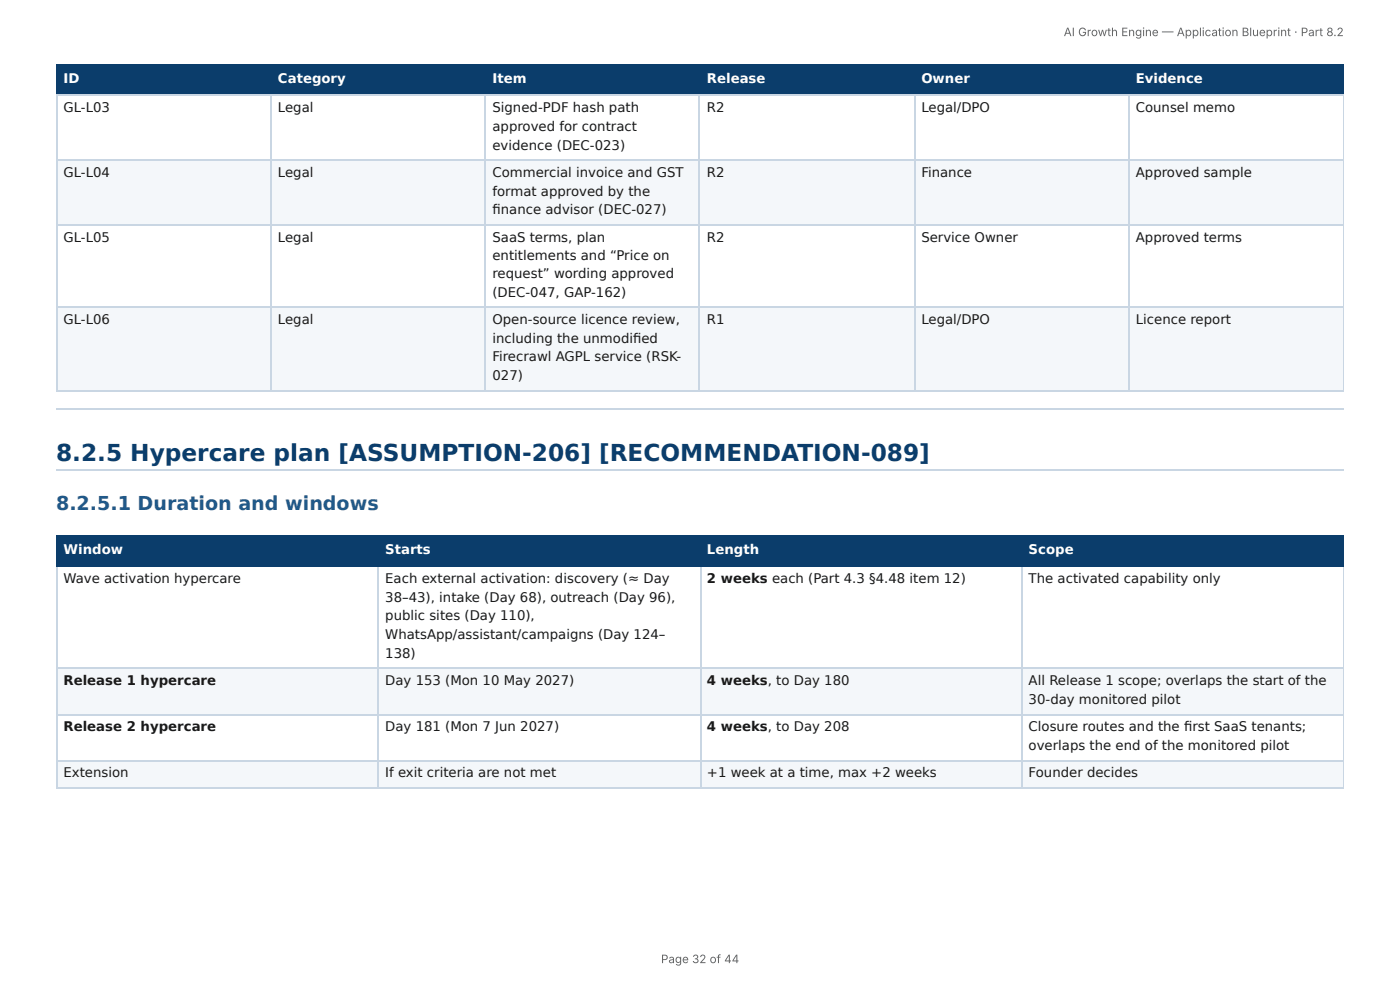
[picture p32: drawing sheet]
<svg xmlns="http://www.w3.org/2000/svg" width="297mm" height="210mm" viewBox="0 0 297 210" stroke-linecap="round" stroke-linejoin="round" font-family="sans-serif">
<defs><g id="words">
<text font-size="4.9" fill="#0b3d6b" x="11.9" y="97.9">8.2.5 Hypercare plan [ASSUMPTION-206] [RECOMMENDATION-089]</text>
<text font-size="4.1" fill="#1f5a8c" x="11.9" y="108.2">8.2.5.1 Duration and windows</text>
<g font-size="2.8" fill="#fff">
<text x="13.5" y="17.7">ID</text>
<text x="59" y="17.7">Category</text>
<text x="104.6" y="17.7">Item</text>
<text x="150.1" y="17.7">Release</text>
<text x="195.7" y="17.7">Owner</text>
<text x="241.2" y="17.7">Evidence</text>
<text x="13.5" y="117.7">Window</text>
<text x="81.8" y="117.7">Starts</text>
<text x="150.2" y="117.7">Length</text>
<text x="218.5" y="117.7">Scope</text>
</g>
<g font-size="2.8" fill="#1a1a1a">
<text x="13.5" y="23.8">GL-L03</text>
<text x="59" y="23.8">Legal</text>
<text x="104.6" y="23.8">Signed-PDF hash path</text>
<text x="150.1" y="23.8">R2</text>
<text x="195.7" y="23.8">Legal/DPO</text>
<text x="241.2" y="23.8">Counsel memo</text>
<text x="104.6" y="27.8">approved for contract</text>
<text x="104.6" y="31.8">evidence (DEC-023)</text>
<text x="13.5" y="37.6">GL-L04</text>
<text x="59" y="37.6">Legal</text>
<text x="104.6" y="37.6">Commercial invoice and GST</text>
<text x="104.6" y="41.5">format approved by the</text>
<text x="150.1" y="37.6">R2</text>
<text x="195.7" y="37.6">Finance</text>
<text x="241.2" y="37.6">Approved sample</text>
<text x="104.6" y="45.5">fi nance advisor (DEC-027)</text>
<text x="13.5" y="51.3">GL-L05</text>
<text x="59" y="51.3">Legal</text>
<text x="104.6" y="51.3">SaaS terms, plan</text>
<text x="150.1" y="51.3">R2</text>
<text x="195.7" y="51.3">Service Owner</text>
<text x="241.2" y="51.3">Approved terms</text>
<text x="104.6" y="55.3">entitlements and “Price on</text>
<text x="104.6" y="59">request” wording approved</text>
<text x="104.6" y="63">(DEC-047, GAP-162)</text>
<text x="13.5" y="68.8">GL-L06</text>
<text x="59" y="68.8">Legal</text>
<text x="104.6" y="68.8">Open-source licence review,</text>
<text x="150.1" y="68.8">R1</text>
<text x="195.7" y="68.8">Legal/DPO</text>
<text x="241.2" y="68.8">Licence report</text>
<text x="104.6" y="72.8">including the unmodifi ed</text>
<text x="104.6" y="76.7">Firecrawl AGPL service (RSK-</text>
<text x="104.6" y="80.7">027)</text>
<text x="13.5" y="123.8">Wave activation hypercare</text>
<text x="81.8" y="123.8">Each external activation: discovery (≈ Day</text>
<text x="150.2" y="123.8">2 weeks each (Part 4.3 §4.48 item 12)</text>
<text x="218.5" y="123.8">The activated capability only</text>
<text x="81.8" y="127.8">38–43), intake (Day 68), outreach (Day 96),</text>
<text x="81.8" y="131.8">public sites (Day 110),</text>
<text x="81.8" y="135.7">WhatsApp/assistant/campaigns (Day 124–</text>
<text x="81.8" y="139.7">138)</text>
<text x="13.5" y="145.5">Release 1 hypercare</text>
<text x="81.8" y="145.5">Day 153 (Mon 10 May 2027)</text>
<text x="150.2" y="145.5">4 weeks, to Day 180</text>
<text x="218.5" y="145.5">All Release 1 scope; overlaps the start of the</text>
<text x="218.5" y="149.5">30-day monitored pilot</text>
<text x="13.5" y="155.3">Release 2 hypercare</text>
<text x="81.8" y="155.3">Day 181 (Mon 7 Jun 2027)</text>
<text x="150.2" y="155.3">4 weeks, to Day 208</text>
<text x="218.5" y="155.3">Closure routes and the fi rst SaaS tenants;</text>
<text x="218.5" y="159.3">overlaps the end of the monitored pilot</text>
<text x="13.5" y="165.1">Extension</text>
<text x="81.8" y="165.1">If exit criteria are not met</text>
<text x="150.2" y="165.1">+1 week at a time, max +2 weeks</text>
<text x="218.5" y="165.1">Founder decides</text>
</g>
<g font-size="2.5" fill="#666">
<text x="225.9" y="7.7">AI Growth Engine — Application Blueprint · Part 8.2</text>
<text x="140.4" y="204.5">Page 32 of 44</text>
</g>
</g></defs>
<g fill="#0b3d6b">
<path d="M12.2 14h45.5v6.1h-45.5z"/>
<path d="M57.7 14h45.5v6.1h-45.5z"/>
<path d="M103.2 14h45.5v6.1h-45.5z"/>
<path d="M148.7 14h45.5v6.1h-45.5z"/>
<path d="M194.2 14h45.5v6.1h-45.5z"/>
<path d="M239.7 14h45.7v6.1h-45.7z"/>
</g>
<g fill="#f4f7fa">
<path d="M12.2 33.9h45.5v13.7h-45.5z"/>
<path d="M57.7 33.9h45.5v13.7h-45.5z"/>
<path d="M103.2 33.9h45.5v13.7h-45.5z"/>
<path d="M148.7 33.9h45.5v13.7h-45.5z"/>
<path d="M194.2 33.9h45.5v13.7h-45.5z"/>
<path d="M239.7 33.9h45.7v13.7h-45.7z"/>
<path d="M12.2 65.4h45.5v17.7h-45.5z"/>
<path d="M57.7 65.4h45.5v17.7h-45.5z"/>
<path d="M103.2 65.4h45.5v17.7h-45.5z"/>
<path d="M148.7 65.4h45.5v17.7h-45.5z"/>
<path d="M194.2 65.4h45.5v17.7h-45.5z"/>
<path d="M239.7 65.4h45.7v17.7h-45.7z"/>
</g>
<path d="M11.9 13.9h273.5M12 13.8v6.6M57.5 13.8v6.6M103.1 13.8v6.6M148.6 13.8v6.6M194.3 13.8v6.6M239.8 13.8v6.6M11.9 20.2h273.5" fill="none" stroke="#0b3d6b" stroke-width=".26"/>
<path d="M285.3 13.8v6.6" fill="none" stroke="#0b3d6b" stroke-width=".21"/>
<g fill="none" stroke="#c9d6e3" stroke-width=".26">
<path d="M11.9 20.2h273.5M11.9 34h273.5M12 20.4v62.7M57.5 20.4v62.7M103.1 20.4v62.7M148.6 20.4v62.7M194.3 20.4v62.7M239.8 20.4v62.7M11.9 47.8h273.5M11.9 65.2h273.5M11.9 82.9h273.5M11.9 86.9h273.5"/>
<path d="M11.9 99.9h273.5"/>
</g>
<path d="M285.3 20.4v62.7" fill="none" stroke="#c9d6e3" stroke-width=".21"/>
<g fill="#0b3d6b">
<path d="M12.2 114h68.2v6.4h-68.2z"/>
<path d="M80.4 114h68.3v6.4h-68.3z"/>
<path d="M148.7 114h68.3v6.4h-68.3z"/>
<path d="M217 114h68.4v6.4h-68.4z"/>
</g>
<g fill="#f4f7fa">
<path d="M12.2 142.1h68.2v9.5h-68.2z"/>
<path d="M80.4 142.1h68.3v9.5h-68.3z"/>
<path d="M148.7 142.1h68.3v9.5h-68.3z"/>
<path d="M217 142.1h68.4v9.5h-68.4z"/>
<path d="M12.2 161.4h68.2v5.8h-68.2z"/>
<path d="M80.4 161.4h68.3v5.8h-68.3z"/>
<path d="M148.7 161.4h68.3v5.8h-68.3z"/>
<path d="M217 161.4h68.4v5.8h-68.4z"/>
</g>
<path d="M11.9 113.9h273.5M12 113.8v6.6M80.3 113.8v6.6M148.8 113.8v6.6M217.1 113.8v6.6M11.9 120.3h273.5" fill="none" stroke="#0b3d6b" stroke-width=".26"/>
<path d="M285.3 113.8v6.6" fill="none" stroke="#0b3d6b" stroke-width=".21"/>
<path d="M12 120.4v47.1M80.3 120.4v47.1M148.8 120.4v47.1M217.1 120.4v47.1M11.9 141.9h273.5M11.9 151.7h273.5M11.9 161.5h273.5M11.9 167.3h273.5" fill="none" stroke="#c9d6e3" stroke-width=".26"/>
<path d="M285.3 120.4v47.1" fill="none" stroke="#c9d6e3" stroke-width=".21"/>
<use href="#words"/>
</svg>
